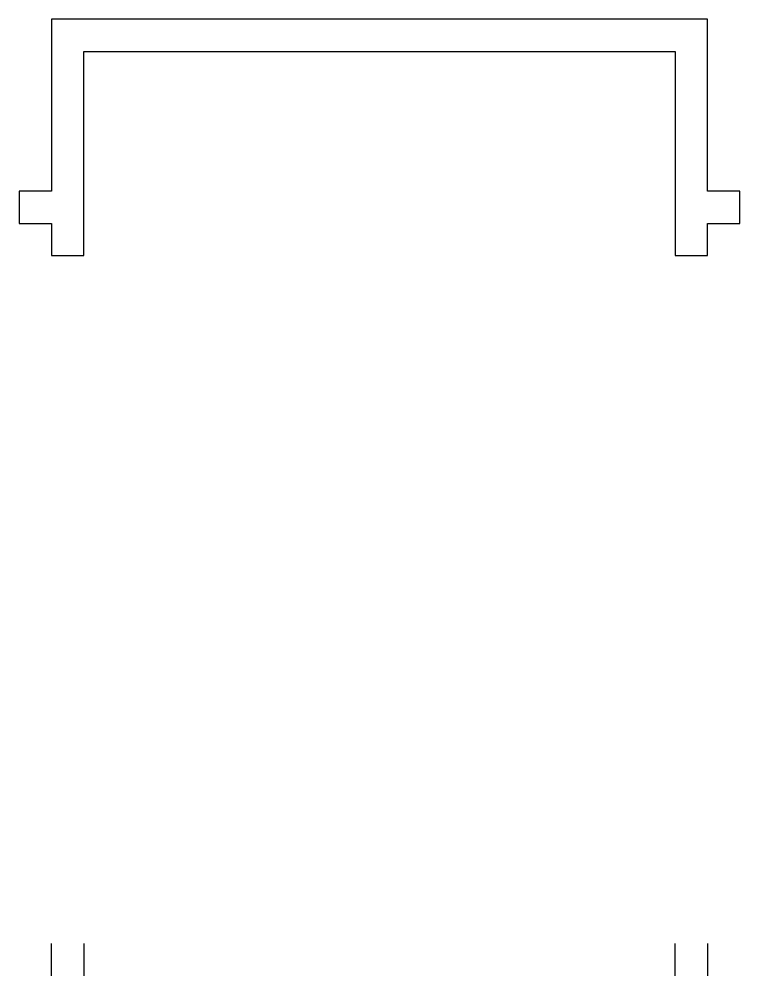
# Model space of a CAD drawing. Header units: millimetres. Extents: x 1.5 to 68.5, y 39 to 128.
import ezdxf

# ---------------------------------------------------------------- set-up
doc = ezdxf.new("R2010")
doc.units = ezdxf.units.MM
doc.layers.get('0').update_dxf_attribs({"linetype": 'CONTINUOUS'})

msp = doc.modelspace()

# ---------------------------------------------------------------- linework, layer by layer
for p, q in [((4.5, 39), (4.5, 42)), ((7.5, 42), (7.5, 39)), ((62.5, 39), (62.5, 42)), ((65.5, 42), (65.5, 39))]:
    msp.add_line(p, q)
msp.add_lwpolyline([(65.5, 128), (4.5, 128), (4.5, 112), (1.5, 112), (1.5, 109), (4.5, 109), (4.5, 106), (7.5, 106), (7.5, 125), (62.5, 125), (62.5, 106), (65.5, 106), (65.5, 109), (68.5, 109), (68.5, 112), (65.5, 112)], close=True)

doc.saveas('drawing.dxf')
